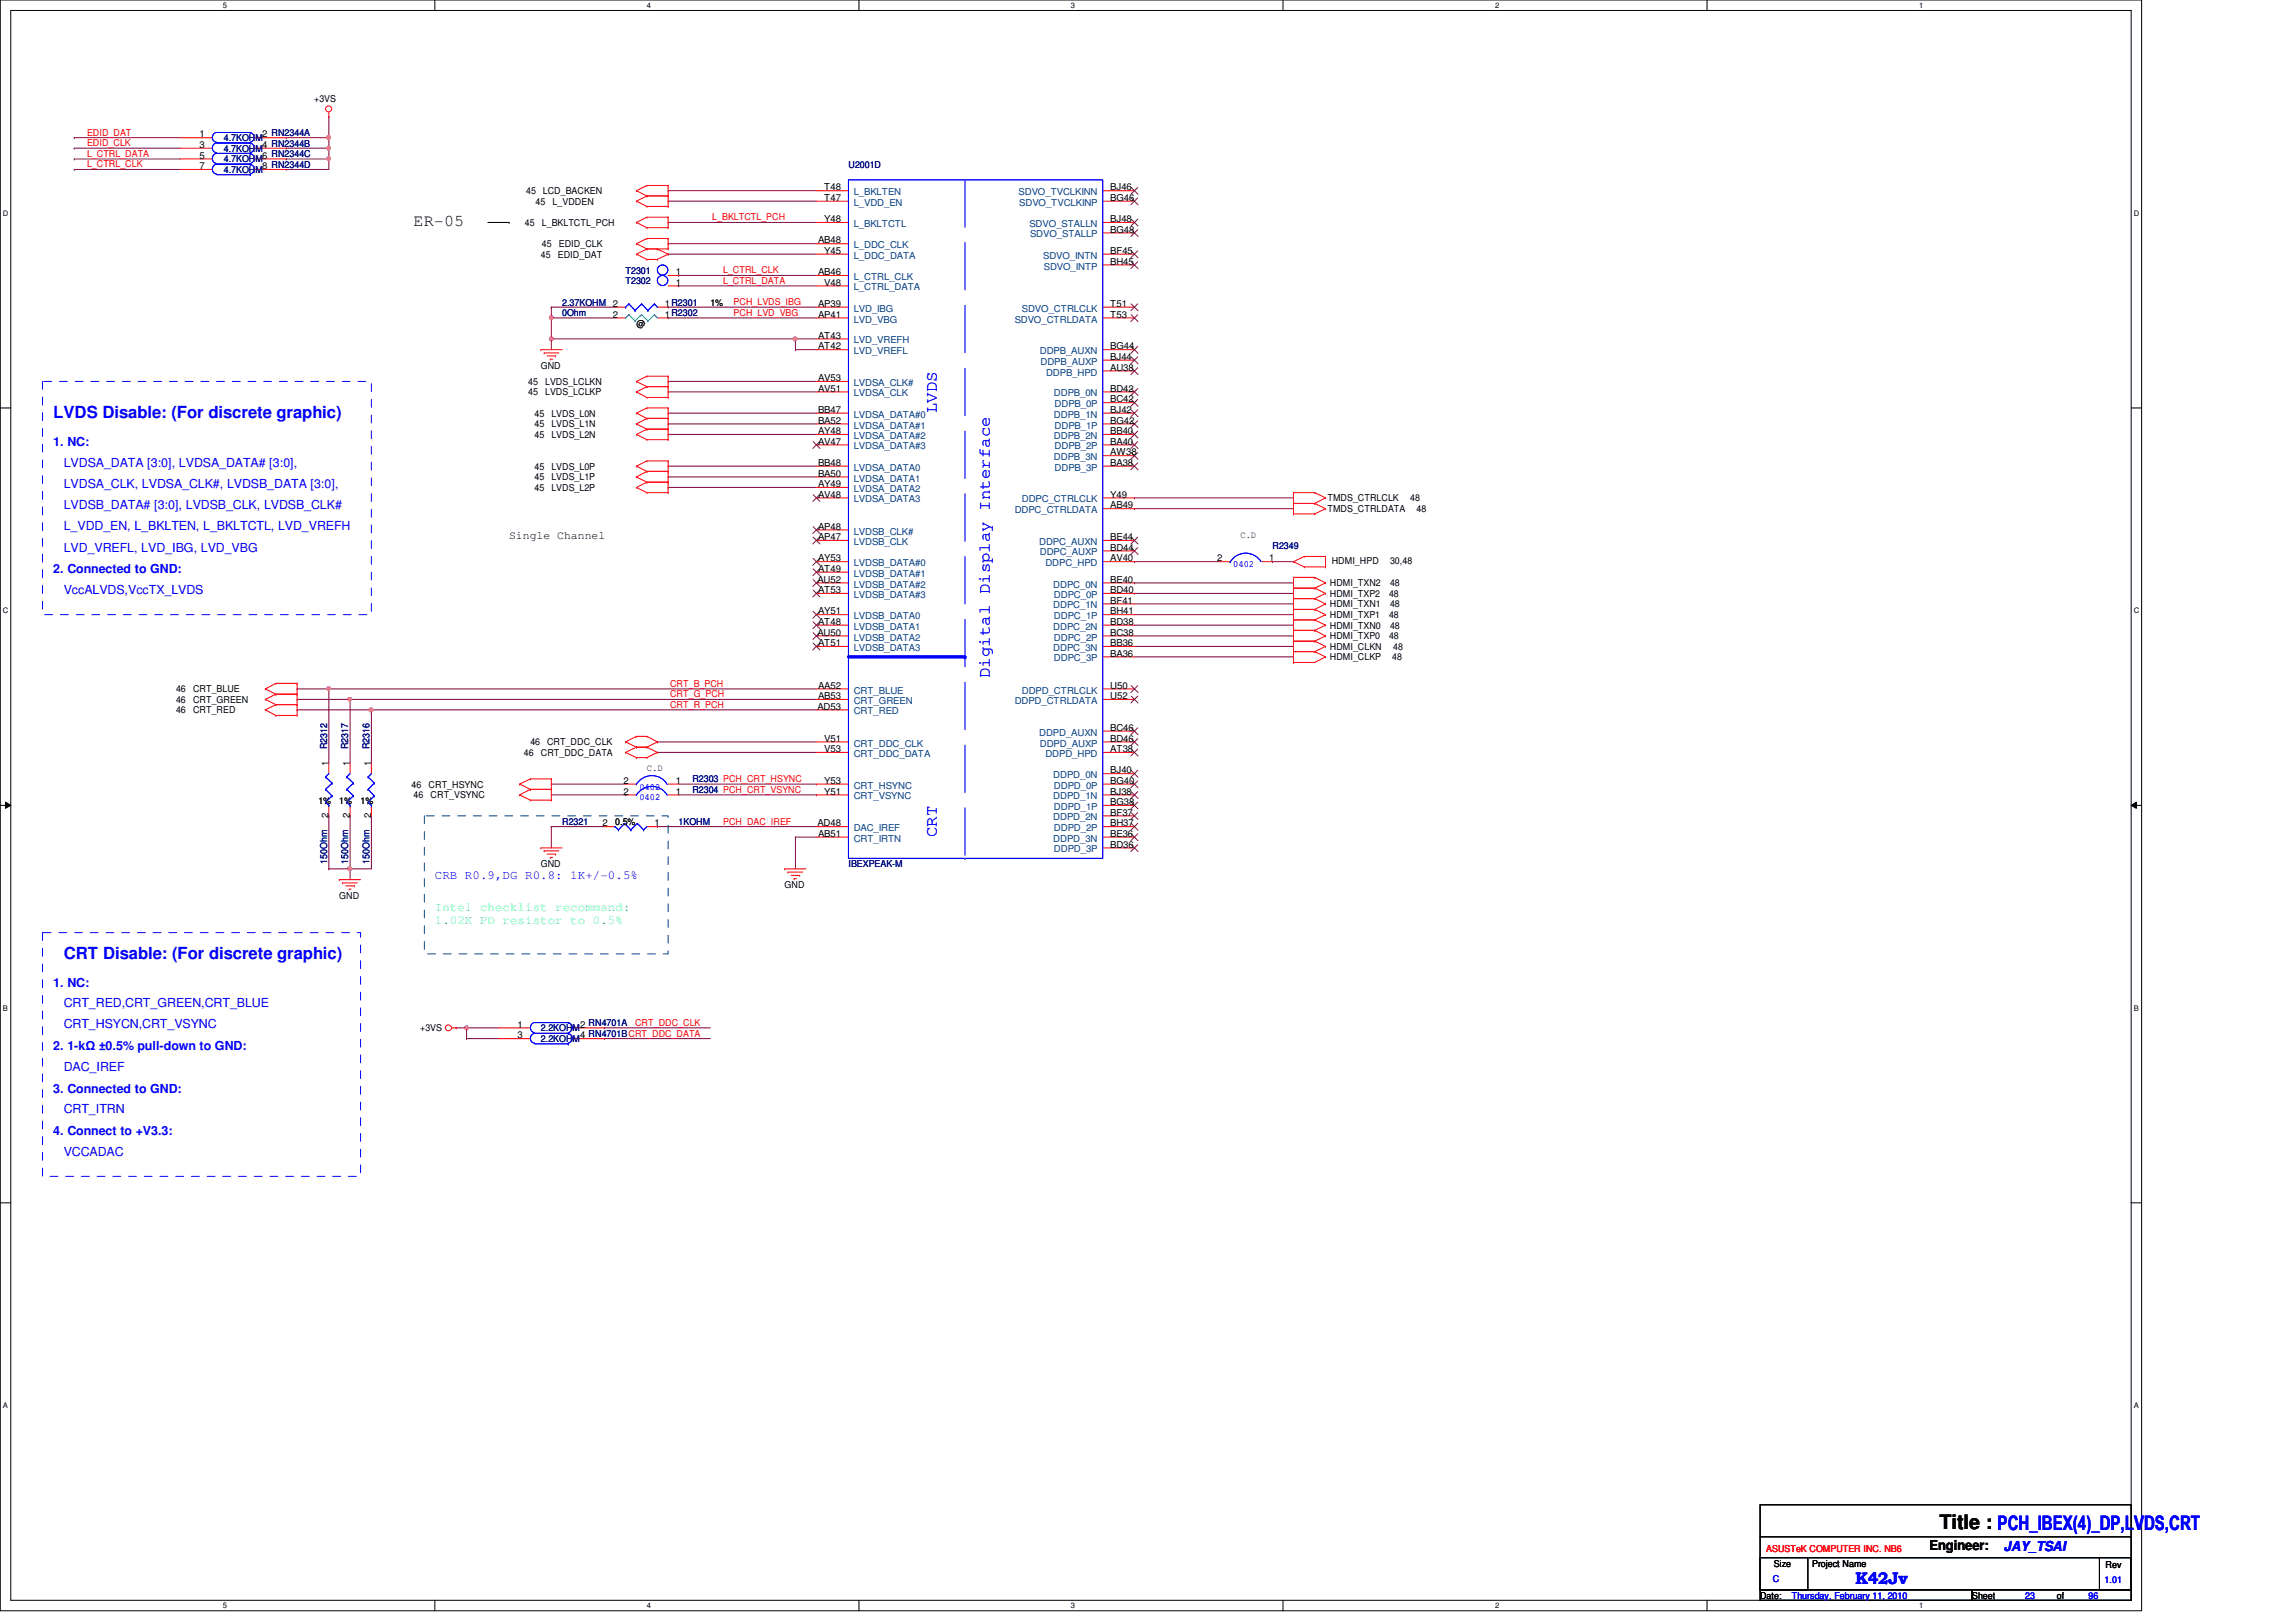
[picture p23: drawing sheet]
<svg xmlns="http://www.w3.org/2000/svg" width="297mm" height="210mm" viewBox="0 0 297 210" stroke-linecap="round" stroke-linejoin="round" font-family="sans-serif">
<defs><g id="words">
<text font-size="2.6" x="250.9" y="197.9">Title : PCH_IBEX(4)_DP,LVDS,CRT</text>
<text font-size="2.2" x="53.5" y="29.2">ER-05</text>
<g font-size="2.2" fill="#00f">
<text x="121.2" y="53.5" transform="rotate(-90 121.2 53.5)">LVDS</text>
<text x="6.9" y="54.1">LVDS Disable: (For discrete graphic)</text>
<text x="128.1" y="87.8" transform="rotate(-90 128.1 87.8)">Digital Display Interface</text>
<text x="121.2" y="108.3" transform="rotate(-90 121.2 108.3)">CRT</text>
<text x="8.3" y="124.1">CRT Disable: (For discrete graphic)</text>
<text x="240.1" y="205">K42Jv</text>
</g>
<text font-size="1.8" x="249.6" y="200.5">Engineer:</text>
<text font-size="1.8" fill="#00f" x="259.2" y="200.7">JAY_TSAI</text>
<g font-size="1.6" fill="#00f">
<text x="6.9" y="57.7">1. NC:</text>
<text x="8.3" y="60.4">LVDSA_DATA [3:0], LVDSA_DATA# [3:0],</text>
<text x="8.3" y="63.2">LVDSA_CLK, LVDSA_CLK#, LVDSB_DATA [3:0],</text>
<text x="8.3" y="65.9">LVDSB_DATA# [3:0], LVDSB_CLK, LVDSB_CLK#</text>
<text x="8.3" y="71.4">LVD_VREFL, LVD_IBG, LVD_VBG</text>
<text x="8.3" y="68.6">L_VDD_EN, L_BKLTEN, L_BKLTCTL, LVD_VREFH</text>
<text x="6.9" y="74.2">2. Connected to GND:</text>
<text x="8.3" y="76.9">VccALVDS,VccTX_LVDS</text>
<text x="56.3" y="113.7">CRB R0.9,DG R0.8: 1K+/-0.5%</text>
<text x="6.9" y="127.7">1. NC:</text>
<text x="8.3" y="130.3">CRT_RED,CRT_GREEN,CRT_BLUE</text>
<text x="6.9" y="135.9">2. 1-kΩ ±0.5% pull-down to GND:</text>
<text x="8.3" y="133.1">CRT_HSYCN,CRT_VSYNC</text>
<text x="6.9" y="141.4">3. Connected to GND:</text>
<text x="8.3" y="138.6">DAC_IREF</text>
<text x="6.9" y="146.9">4. Connect to +V3.3:</text>
<text x="8.3" y="144.1">CRT_ITRN</text>
<text x="8.3" y="149.6">VCCADAC</text>
</g>
<g font-size="1.6" fill="#00ff80">
<text x="56.3" y="117.9">Intel checklist recommand:</text>
<text x="56.3" y="119.5">1.02K PD resistor to 0.5%</text>
</g>
<text font-size="1.5" x="65.9" y="69.8">Single Channel</text>
<g font-size="1.2" fill="#f00">
<text x="11.3" y="17.6">EDID_DAT</text>
<text x="11.3" y="21.7">L_CTRL_CLK</text>
<text x="11.3" y="20.3">L_CTRL_DATA</text>
<text x="11.3" y="18.9">EDID_CLK</text>
<text x="92.2" y="28.5">L_BKLTCTL_PCH</text>
<text x="93.6" y="35.4">L_CTRL_CLK</text>
<text x="93.6" y="36.7">L_CTRL_DATA</text>
<text x="94.9" y="40.9">PCH_LVD_VBG</text>
<text x="94.9" y="39.5">PCH_LVDS_IBG</text>
<text x="86.7" y="88.9">CRT_B_PCH</text>
<text x="86.7" y="91.6">CRT_R_PCH</text>
<text x="86.7" y="90.3">CRT_G_PCH</text>
<text x="93.6" y="106.7">PCH_DAC_IREF</text>
<text x="82.2" y="132.8">CRT_DDC_CLK</text>
<text x="228.5" y="200.8">ASUSTeK COMPUTER INC. NB6</text>
</g>
<g font-size="1.2">
<text x="25.8" y="17.8">1</text>
<text x="33.9" y="17.8">2 RN2344A</text>
<text x="40.6" y="13.2">+3VS</text>
<text x="25.8" y="19.1">3</text>
<text x="25.8" y="21.9">7</text>
<text x="25.8" y="20.5">5</text>
<text x="33.9" y="19.1">4 RN2344B</text>
<text x="33.9" y="21.9">8 RN2344D</text>
<text x="33.9" y="20.5">6 RN2344C</text>
<text x="67.9" y="29.3">45</text>
<text x="68.1" y="25.1">45</text>
<text x="69.3" y="26.5">45</text>
<text x="70.1" y="29.3">L_BKLTCTL_PCH</text>
<text x="70.2" y="25.1">LCD_BACKEN</text>
<text x="71.5" y="26.5">L_VDDEN</text>
<text x="106.6" y="28.7">Y48</text>
<text x="106.6" y="24.6">T48</text>
<text x="106.6" y="26">T47</text>
<text x="143.6" y="26">BG46</text>
<text x="143.6" y="24.6">BJ46</text>
<text x="143.6" y="28.7">BJ48</text>
<text x="70" y="33.4">45</text>
<text x="70.1" y="32">45</text>
<text x="72.2" y="33.4">EDID_DAT</text>
<text x="72.3" y="32">EDID_CLK</text>
<text x="87.4" y="35.6">1</text>
<text x="105.8" y="35.6">AB46</text>
<text x="105.8" y="31.5">AB48</text>
<text x="106.6" y="32.9">Y45</text>
<text x="143.6" y="30.1">BG48</text>
<text x="143.6" y="34.2">BH45</text>
<text x="143.6" y="32.9">BF45</text>
<text x="79.3" y="39.7">2</text>
<text x="79.3" y="41.1">2</text>
<text x="86" y="39.7">1R2301</text>
<text x="86" y="41.1">1R2302</text>
<text x="87.4" y="37">1</text>
<text x="91.9" y="39.5">1%</text>
<text x="105.8" y="39.7">AP39</text>
<text x="105.8" y="41.1">AP41</text>
<text x="106.6" y="37">V48</text>
<text x="143.6" y="39.7">T51</text>
<text x="143.6" y="41.1">T53</text>
<text x="70" y="47.8">GND</text>
<text x="82.3" y="42.3">@</text>
<text x="105.8" y="43.8">AT43</text>
<text x="105.8" y="45.2">AT42</text>
<text x="143.6" y="45.2">BG44</text>
<text x="143.6" y="46.6">BJ44</text>
<text x="143.6" y="48">AU38</text>
<text x="68.3" y="49.8">45</text>
<text x="68.3" y="51.2">45</text>
<text x="69.2" y="53.9">45</text>
<text x="70.5" y="49.8">LVDS_LCLKN</text>
<text x="70.5" y="51.2">LVDS_LCLKP</text>
<text x="71.3" y="53.9">LVDS_L0N</text>
<text x="105.8" y="49.3">AV53</text>
<text x="105.8" y="50.7">AV51</text>
<text x="105.8" y="53.4">BB47</text>
<text x="143.6" y="50.7">BD42</text>
<text x="143.6" y="53.4">BJ42</text>
<text x="143.6" y="52.1">BC42</text>
<text x="69.2" y="55.3">45</text>
<text x="69.2" y="56.7">45</text>
<text x="71.3" y="55.3">LVDS_L1N</text>
<text x="71.3" y="56.7">LVDS_L2N</text>
<text x="105.8" y="54.8">BA52</text>
<text x="105.8" y="56.2">AY48</text>
<text x="105.8" y="57.5">AV47</text>
<text x="143.6" y="56.2">BB40</text>
<text x="143.6" y="58.9">AW38</text>
<text x="143.6" y="54.8">BG42</text>
<text x="143.6" y="57.5">BA40</text>
<text x="69.2" y="62.1">45</text>
<text x="69.2" y="63.5">45</text>
<text x="69.2" y="60.8">45</text>
<text x="71.3" y="62.1">LVDS_L1P</text>
<text x="71.3" y="63.5">LVDS_L2P</text>
<text x="71.3" y="60.8">LVDS_L0P</text>
<text x="105.8" y="60.3">BB48</text>
<text x="105.8" y="61.7">BA50</text>
<text x="105.8" y="63">AY49</text>
<text x="105.8" y="64.4">AV48</text>
<text x="143.6" y="60.3">BA38</text>
<text x="143.6" y="64.4">Y49</text>
<text x="143.6" y="65.8">AB49</text>
<text x="171.7" y="64.9">TMDS_CTRLCLK</text>
<text x="182.5" y="64.9">48</text>
<text x="105.8" y="68.5">AP48</text>
<text x="105.8" y="69.9">AP47</text>
<text x="143.6" y="69.9">BE44</text>
<text x="143.6" y="71.2">BD44</text>
<text x="160.5" y="69.6">C.D</text>
<text x="171.7" y="66.3">TMDS_CTRLDATA</text>
<text x="183.3" y="66.3">48</text>
<text x="105.7" y="75.4">AU52</text>
<text x="105.8" y="72.6">AY53</text>
<text x="105.8" y="74">AT49</text>
<text x="105.8" y="76.8">AT53</text>
<text x="143.6" y="75.4">BE40</text>
<text x="143.6" y="76.8">BD40</text>
<text x="143.6" y="72.6">AV40</text>
<text x="157.5" y="72.6">2</text>
<text x="164.2" y="72.6">1</text>
<text x="172" y="75.9">HDMI_TXN2</text>
<text x="172" y="77.3">HDMI_TXP2</text>
<text x="172.3" y="73">HDMI_HPD</text>
<text x="179.7" y="77.3">48</text>
<text x="179.8" y="73">30,48</text>
<text x="179.8" y="75.9">48</text>
<text x="105.7" y="82.3">AU50</text>
<text x="105.8" y="79.5">AY51</text>
<text x="105.8" y="80.9">AT48</text>
<text x="105.8" y="83.6">AT51</text>
<text x="143.6" y="78.1">BF41</text>
<text x="143.6" y="80.9">BD38</text>
<text x="143.6" y="83.6">BB36</text>
<text x="143.6" y="79.5">BH41</text>
<text x="143.6" y="82.3">BC38</text>
<text x="172" y="81.4">HDMI_TXN0</text>
<text x="172" y="82.7">HDMI_TXP0</text>
<text x="172" y="78.6">HDMI_TXN1</text>
<text x="172" y="80">HDMI_TXP1</text>
<text x="179.7" y="82.7">48</text>
<text x="179.7" y="80">48</text>
<text x="179.8" y="81.4">48</text>
<text x="179.8" y="78.6">48</text>
<text x="22.8" y="89.6">46</text>
<text x="25" y="89.6">CRT_BLUE</text>
<text x="105.8" y="89.1">AA52</text>
<text x="143.6" y="85">BA36</text>
<text x="143.6" y="89.1">U50</text>
<text x="172" y="85.5">HDMI_CLKP</text>
<text x="172" y="84.1">HDMI_CLKN</text>
<text x="180.1" y="85.5">48</text>
<text x="180.3" y="84.1">48</text>
<text x="22.8" y="91">46</text>
<text x="22.8" y="92.3">46</text>
<text x="25" y="91">CRT_GREEN</text>
<text x="25" y="92.3">CRT_RED</text>
<text x="105.7" y="91.8">AD53</text>
<text x="105.8" y="90.5">AB53</text>
<text x="106.6" y="96">V51</text>
<text x="143.6" y="90.5">U52</text>
<text x="143.6" y="94.6">BC46</text>
<text x="143.6" y="96">BD46</text>
<text x="42.5" y="99.1" transform="rotate(-90 42.5 99.1)">1</text>
<text x="45.3" y="99.1" transform="rotate(-90 45.3 99.1)">1</text>
<text x="48" y="99.1" transform="rotate(-90 48 99.1)">1</text>
<text x="53.3" y="101.9">46</text>
<text x="55.5" y="101.9">CRT_HSYNC</text>
<text x="67.8" y="97.8">46</text>
<text x="68.6" y="96.4">46</text>
<text x="70" y="97.8">CRT_DDC_DATA</text>
<text x="70.8" y="96.4">CRT_DDC_CLK</text>
<text x="80.7" y="101.4">2</text>
<text x="83.7" y="99.7">C.D</text>
<text x="87.4" y="101.4">1</text>
<text x="106.6" y="97.3">V53</text>
<text x="106.6" y="101.4">Y53</text>
<text x="143.6" y="100.1">BJ40</text>
<text x="143.6" y="101.4">BG40</text>
<text x="143.6" y="97.3">AT38</text>
<text x="41.2" y="104">1%</text>
<text x="42.5" y="105.9" transform="rotate(-90 42.5 105.9)">2</text>
<text x="43.9" y="104">1%</text>
<text x="45.3" y="105.9" transform="rotate(-90 45.3 105.9)">2</text>
<text x="46.6" y="104">1%</text>
<text x="48" y="105.9" transform="rotate(-90 48 105.9)">2</text>
<text x="53.5" y="103.3">46</text>
<text x="55.7" y="103.3">CRT_VSYNC</text>
<text x="77.9" y="106.9">2</text>
<text x="79.6" y="106.7">0.5%</text>
<text x="80.7" y="102.8">2</text>
<text x="84.7" y="106.9">1</text>
<text x="87.4" y="102.8">1</text>
<text x="105.7" y="106.9">AD48</text>
<text x="106.6" y="102.8">Y51</text>
<text x="143.6" y="105.5">BF37</text>
<text x="143.6" y="102.8">BJ38</text>
<text x="143.6" y="106.9">BH37</text>
<text x="143.6" y="104.2">BG38</text>
<text x="70" y="112.2">GND</text>
<text x="105.8" y="108.3">AB51</text>
<text x="143.6" y="108.3">BE36</text>
<text x="143.6" y="109.7">BD36</text>
<text x="43.9" y="116.3">GND</text>
<text x="101.5" y="115">GND</text>
<text x="54.4" y="133.5">+3VS</text>
<text x="67" y="134.4">3</text>
<text x="67" y="133">1</text>
<text x="75.1" y="134.4">4 RN4701BCRT_DDC_DATA</text>
<text x="75.1" y="133">2 RN4701A</text>
<text x="229.5" y="202.7">Size</text>
<text x="234.4" y="202.7">Project Name</text>
<text x="272.4" y="202.9">Rev</text>
<text x="227.7" y="206.9">Date:</text>
<text x="255.1" y="206.9">Sheet</text>
<text x="266.1" y="206.9">of</text>
</g>
<g font-size="1.2" fill="#000080">
<text x="29" y="19.6">4.7KOHM</text>
<text x="29" y="18.3">4.7KOHM</text>
<text x="29" y="22.4">4.7KOHM</text>
<text x="29" y="21">4.7KOHM</text>
<text x="109.8" y="21.7">U2001D</text>
<text x="80.9" y="35.4">T2301</text>
<text x="72.7" y="39.5">2.37KOHM</text>
<text x="72.7" y="40.9">0Ohm</text>
<text x="80.9" y="36.8">T2302</text>
<text x="164.6" y="71.1">R2349</text>
<text x="42.3" y="96.9" transform="rotate(-90 42.3 96.9)">R2312</text>
<text x="45" y="96.9" transform="rotate(-90 45 96.9)">R2317</text>
<text x="47.8" y="96.9" transform="rotate(-90 47.8 96.9)">R2316</text>
<text x="89.6" y="101.3">R2303 PCH_CRT_HSYNC</text>
<text x="72.7" y="106.7">R2321</text>
<text x="87.8" y="106.7">1KOHM</text>
<text x="89.6" y="102.6">R2304 PCH_CRT_VSYNC</text>
<text x="42.3" y="111.8" transform="rotate(-90 42.3 111.8)">150Ohm</text>
<text x="45" y="111.8" transform="rotate(-90 45 111.8)">150Ohm</text>
<text x="47.8" y="111.8" transform="rotate(-90 47.8 111.8)">150Ohm</text>
<text x="109.8" y="112.2">IBEXPEAK-M</text>
<text x="70" y="134.9">2.2KOHM</text>
<text x="70" y="133.5">2.2KOHM</text>
</g>
<g font-size="1.2" fill="#004080">
<text x="110.4" y="29.4">L_BKLTCTL</text>
<text x="110.4" y="25.3">L_BKLTEN</text>
<text x="110.4" y="26.6">L_VDD_EN</text>
<text x="131.8" y="25.3">SDVO_TVCLKINN</text>
<text x="131.9" y="26.6">SDVO_TVCLKINP</text>
<text x="133.2" y="29.4">SDVO_STALLN</text>
<text x="110.4" y="32.1">L_DDC_CLK</text>
<text x="110.4" y="33.5">L_DDC_DATA</text>
<text x="133.3" y="30.7">SDVO_STALLP</text>
<text x="135" y="33.5">SDVO_INTN</text>
<text x="135" y="34.9">SDVO_INTP</text>
<text x="110.4" y="36.2">L_CTRL_CLK</text>
<text x="110.4" y="37.6">L_CTRL_DATA</text>
<text x="110.4" y="40.3">LVD_IBG</text>
<text x="110.4" y="41.7">LVD_VBG</text>
<text x="131.3" y="41.7">SDVO_CTRLDATA</text>
<text x="132.2" y="40.3">SDVO_CTRLCLK</text>
<text x="110.4" y="44.4">LVD_VREFH</text>
<text x="110.4" y="45.8">LVD_VREFL</text>
<text x="134.5" y="45.8">DDPB_AUXN</text>
<text x="134.6" y="47.2">DDPB_AUXP</text>
<text x="110.4" y="50">LVDSA_CLK#</text>
<text x="110.4" y="51.3">LVDSA_CLK</text>
<text x="135.3" y="48.6">DDPB_HPD</text>
<text x="136.4" y="51.3">DDPB_0N</text>
<text x="136.4" y="52.7">DDPB_0P</text>
<text x="110.4" y="54.1">LVDSA_DATA#0</text>
<text x="110.4" y="55.5">LVDSA_DATA#1</text>
<text x="110.4" y="56.8">LVDSA_DATA#2</text>
<text x="110.4" y="58.2">LVDSA_DATA#3</text>
<text x="136.4" y="54.1">DDPB_1N</text>
<text x="136.4" y="56.8">DDPB_2N</text>
<text x="136.4" y="59.6">DDPB_3N</text>
<text x="136.4" y="55.5">DDPB_1P</text>
<text x="136.4" y="58.2">DDPB_2P</text>
<text x="110.4" y="60.9">LVDSA_DATA0</text>
<text x="110.4" y="62.3">LVDSA_DATA1</text>
<text x="110.4" y="63.7">LVDSA_DATA2</text>
<text x="110.4" y="65">LVDSA_DATA3</text>
<text x="132.2" y="65">DDPC_CTRLCLK</text>
<text x="136.4" y="60.9">DDPB_3P</text>
<text x="110.4" y="69.2">LVDSB_CLK#</text>
<text x="110.4" y="70.5">LVDSB_CLK</text>
<text x="131.3" y="66.4">DDPC_CTRLDATA</text>
<text x="134.4" y="70.5">DDPC_AUXN</text>
<text x="134.5" y="71.9">DDPC_AUXP</text>
<text x="110.4" y="73.3">LVDSB_DATA#0</text>
<text x="110.4" y="74.6">LVDSB_DATA#1</text>
<text x="110.4" y="76">LVDSB_DATA#2</text>
<text x="110.4" y="77.4">LVDSB_DATA#3</text>
<text x="135.3" y="73.3">DDPC_HPD</text>
<text x="136.3" y="76">DDPC_0N</text>
<text x="136.4" y="77.4">DDPC_0P</text>
<text x="110.4" y="80.1">LVDSB_DATA0</text>
<text x="110.4" y="81.5">LVDSB_DATA1</text>
<text x="110.4" y="82.9">LVDSB_DATA2</text>
<text x="136.3" y="78.7">DDPC_1N</text>
<text x="136.3" y="81.5">DDPC_2N</text>
<text x="136.4" y="80.1">DDPC_1P</text>
<text x="136.4" y="82.9">DDPC_2P</text>
<text x="110.4" y="84.2">LVDSB_DATA3</text>
<text x="110.4" y="89.7">CRT_BLUE</text>
<text x="132.2" y="89.7">DDPD_CTRLCLK</text>
<text x="136.3" y="84.2">DDPC_3N</text>
<text x="136.4" y="85.6">DDPC_3P</text>
<text x="110.4" y="91.1">CRT_GREEN</text>
<text x="110.4" y="92.5">CRT_RED</text>
<text x="131.3" y="91.1">DDPD_CTRLDATA</text>
<text x="134.4" y="95.2">DDPD_AUXN</text>
<text x="110.4" y="96.6">CRT_DDC_CLK</text>
<text x="110.4" y="98">CRT_DDC_DATA</text>
<text x="134.5" y="96.6">DDPD_AUXP</text>
<text x="135.3" y="98">DDPD_HPD</text>
<text x="136.3" y="100.7">DDPD_0N</text>
<text x="110.4" y="102.1">CRT_HSYNC</text>
<text x="110.4" y="103.5">CRT_VSYNC</text>
<text x="110.4" y="107.6">DAC_IREF</text>
<text x="136.3" y="106.2">DDPD_2N</text>
<text x="136.3" y="103.5">DDPD_1N</text>
<text x="136.4" y="107.6">DDPD_2P</text>
<text x="136.4" y="102.1">DDPD_0P</text>
<text x="136.4" y="104.8">DDPD_1P</text>
<text x="110.4" y="108.9">CRT_IRTN</text>
<text x="136.3" y="108.9">DDPD_3N</text>
<text x="136.4" y="110.3">DDPD_3P</text>
</g>
<g font-size="1.2" fill="#00f">
<text x="159.6" y="73.4">0402</text>
<text x="82.7" y="102.2">0402</text>
<text x="82.7" y="103.6">0402</text>
<text x="229.4" y="204.7">C</text>
<text x="231.8" y="206.9">Thursday, February 11, 2010</text>
<text x="262" y="206.9">23</text>
<text x="270.2" y="206.9">96</text>
<text x="272.3" y="204.8">1.01</text>
</g>
<g font-size="1">
<text x="28.8" y="1">5</text>
<text x="83.7" y="1">4</text>
<text x="138.6" y="1">3</text>
<text x="193.4" y="1">2</text>
<text x="248.3" y="1">1</text>
<text x=".4" y="27.9">D</text>
<text x="276.1" y="27.9">D</text>
<text x=".4" y="79.4">C</text>
<text x="276.1" y="79.4">C</text>
<text x=".4" y="130.8">B</text>
<text x="276.1" y="130.8">B</text>
<text x=".4" y="182.2">A</text>
<text x="276.1" y="182.2">A</text>
<text x="28.8" y="208.1">5</text>
<text x="83.7" y="208.1">4</text>
<text x="138.6" y="208.1">3</text>
<text x="193.4" y="208.1">2</text>
<text x="248.3" y="208.1">1</text>
</g>
</g></defs>
<path d="M0 0h277.1v208.4h-277.1zM1.4 1.4h274.3v205.7h-274.3z" fill="none" stroke="#000" stroke-width=".13"/>
<g fill="#fff">
<path d="M28.8 .1h.6v1.1h-.6z"/>
<path d="M28.8 207.2h.6v1.1h-.6z"/>
</g>
<path d="M56.3 0v1.4M56.3 207.1v1.3" fill="none" stroke="#000" stroke-width=".13"/>
<g fill="#fff">
<path d="M83.7 .1h.5v1.1h-.5z"/>
<path d="M83.7 207.2h.5v1.1h-.5z"/>
</g>
<path d="M111.1 0v1.4M111.1 207.1v1.3" fill="none" stroke="#000" stroke-width=".13"/>
<g fill="#fff">
<path d="M138.6 .1h.5v1.1h-.5z"/>
<path d="M138.6 207.2h.5v1.1h-.5z"/>
</g>
<path d="M166 0v1.4M166 207.1v1.3" fill="none" stroke="#000" stroke-width=".13"/>
<g fill="#fff">
<path d="M193.4 .1h.6v1.1h-.6z"/>
<path d="M193.4 207.2h.6v1.1h-.6z"/>
</g>
<path d="M220.8 0v1.4M220.8 207.1v1.3" fill="none" stroke="#000" stroke-width=".13"/>
<g fill="#fff">
<path d="M248.3 .1h.5v1.1h-.5z"/>
<path d="M248.3 207.2h.5v1.1h-.5z"/>
<path d="M.4 27.1h.7v1.1h-.7z"/>
<path d="M276.1 27.1h.7v1.1h-.7z"/>
<path d="M.4 78.5h.7v1.1h-.7z"/>
<path d="M276.1 78.5h.7v1.1h-.7z"/>
</g>
<path d="M0 52.8h1.4M275.7 52.8h1.4" fill="none" stroke="#000" stroke-width=".13"/>
<g fill="#fff">
<path d="M.4 129.9h.6v1.1h-.6z"/>
<path d="M276.1 129.9h.6v1.1h-.6z"/>
</g>
<path d="M0 104.2h1.4M.7 103.8l.7 .4-.7 .4zM275.7 104.2l.7-.4v.8zM275.7 104.2h1.4" fill="none" stroke="#000" stroke-width=".13"/>
<path d="M.7 103.8l.7 .4-.7 .4zM275.7 104.2l.7-.4v.8z" fill="#000"/>
<g fill="#fff">
<path d="M.4 181.4h.6v1.1h-.6z"/>
<path d="M276.1 181.4h.6v1.1h-.6z"/>
</g>
<path d="M0 155.7h1.4M275.7 155.7h1.4" fill="none" stroke="#000" stroke-width=".13"/>
<path d="M71.3 39.8h.1M71.3 39.8h8.3M71.3 41.1h.1M71.3 41.1v2.8M86.4 41.1h.1M86.4 41.1h19.2" fill="none" stroke="#800040" stroke-width=".13"/>
<circle cx="71.3" cy="43.9" r=".26" fill="#f0f"/>
<circle cx="71.3" cy="43.9" r=".26" fill="none" stroke="#f0f" stroke-width=".13"/>
<circle cx="71.3" cy="41.1" r=".26" fill="#f0f"/>
<circle cx="71.3" cy="41.1" r=".26" fill="none" stroke="#f0f" stroke-width=".13"/>
<g fill="none" stroke="#800040" stroke-width=".13">
<path d="M71.3 39.8h.1M71.3 39.8v1.3M86.4 39.8h.1M86.4 39.8h19.2M71.3 43.9h.1M71.3 41.1h.1M71.3 43.9v1.4M71.3 41.1h8.3M71.3 43.9h31.6M102.9 45.3h.1M102.9 43.9h.1M102.9 45.3h2.7"/>
<path d="M102.9 43.9v1.4M48 91.9h.1M48 91.9h57.6M71.3 107h.1M71.3 107v2.7M71.3 107h6.9M85 107h.1M85 107h20.6"/>
</g>
<circle cx="48" cy="91.9" r=".26" fill="#f0f"/>
<circle cx="48" cy="91.9" r=".26" fill="none" stroke="#f0f" stroke-width=".13"/>
<g fill="none" stroke="#800040" stroke-width=".13">
<path d="M86.4 31.5h.1M86.4 32.9h.1M86.4 31.5h19.2M86.4 32.9h19.2M87.8 35.6h.1M87.8 37h.1M87.8 35.6h17.8M87.8 37h17.8M102.9 43.9h.1M102.9 43.9h2.7M42.5 89.2h.1M42.5 89.2h63.1"/>
<path d="M45.3 90.5h.1M45.3 90.5h60.3M85 97.4h.1M85 96h.1M85 97.4h20.6M85 96h20.6M102.9 108.3h.1M102.9 108.3h2.7M102.9 108.3v4.1"/>
</g>
<circle cx="102.9" cy="43.9" r=".26" fill="#f0f"/>
<circle cx="102.9" cy="43.9" r=".26" fill="none" stroke="#f0f" stroke-width=".13"/>
<path d="M48 91.9h.1M48 91.9v6.8M42.5 105.6h.1M42.5 105.6v6.8M45.3 112.4h.1M45.3 105.6h.1M45.3 105.6v8.2M48 105.6h.1M48 105.6v6.8h-2.7" fill="none" stroke="#800040" stroke-width=".13"/>
<circle cx="45.2" cy="112.4" r=".26" fill="#f0f"/>
<circle cx="45.2" cy="112.4" r=".26" fill="none" stroke="#f0f" stroke-width=".13"/>
<path d="M38.4 90.5h.1M38.4 89.2h.1M38.4 90.5h6.9M38.4 89.2h4.1M45.3 90.5h.1M45.3 90.5v8.2M42.5 112.4h.1M42.5 112.4h2.8" fill="none" stroke="#800040" stroke-width=".13"/>
<circle cx="45.3" cy="90.5" r=".25" fill="#f0f"/>
<circle cx="45.3" cy="90.5" r=".25" fill="none" stroke="#f0f" stroke-width=".13"/>
<path d="M42.5 89.2h.1M42.5 89.2v9.5" fill="none" stroke="#800040" stroke-width=".13"/>
<path d="M42.3 88.9h.2l.2 .1v.3l-.2 .1-.2-.1z" fill-rule="evenodd" fill="#f0f"/>
<path d="M42.3 88.9h.2l.2 .1v.3l-.2 .1-.2-.1z" fill="none" stroke="#f0f" stroke-width=".13"/>
<g fill="none" stroke="#800040" stroke-width=".13">
<path d="M37 17.8h.1M37 19.2h.1M37 17.8h5.5M42.5 17.8h.1M42.5 17.8v1.4h-5.5M86.4 24.7h.1M86.4 26h.1M86.4 28.8h.1M86.4 24.7h19.2M86.4 26h19.2M86.4 28.8h19.2M86.4 50.7h.1"/>
<path d="M86.4 49.4h.1M86.4 53.5h.1M86.4 54.9h.1M86.4 56.2h.1M86.4 50.7h19.2M86.4 49.4h19.2M86.4 53.5h19.2M86.4 54.9h19.2M86.4 56.2h19.2M86.4 60.3h.1M86.4 61.7h.1M86.4 63.1h.1"/>
<path d="M86.4 60.3h19.2M86.4 61.7h19.2M86.4 63.1h19.2M38.4 91.9h.1M38.4 91.9h9.6M71.3 101.5h.1M71.3 101.5h9.6M71.3 102.9h9.6M80.9 102.9h.1M87.8 101.5h17.8M87.8 102.9h17.8M105.6 101.5h.1"/>
<path d="M105.6 102.9h.1"/>
</g>
<path d="M42.3 17.6l.2-.1 .2 .1v.4h-.2h-.2z" fill-rule="evenodd" fill="#f0f"/>
<path d="M42.3 17.6l.2-.1 .2 .1v.4h-.2h-.2z" fill="none" stroke="#f0f" stroke-width=".13"/>
<path d="M42.5 15.1h.1M42.5 15.1v2.7" fill="none" stroke="#800040" stroke-width=".13"/>
<path d="M42.3 17.6l.2-.1 .2 .1v.4h-.2h-.2z" fill-rule="evenodd" fill="#f0f"/>
<path d="M42.3 17.6l.2-.1 .2 .1v.4h-.2h-.2z" fill="none" stroke="#f0f" stroke-width=".13"/>
<path d="M9.6 19.2h.1M9.6 17.8h.1M9.6 19.2h13.7M9.6 17.8h13.7M42.5 19.2h.1M42.5 19.2v1.4h-5.5M9.6 21.9h.1M9.6 20.6h.1M9.6 21.9h13.7M9.6 20.6h13.7M37 20.6h.1" fill="none" stroke="#800040" stroke-width=".13"/>
<path d="M42.3 20.3h.2l.2 .1v.3l-.2 .1-.2-.1z" fill-rule="evenodd" fill="#f0f"/>
<path d="M42.3 20.3h.2l.2 .1v.3l-.2 .1-.2-.1z" fill="none" stroke="#f0f" stroke-width=".13"/>
<path d="M42.3 19l.2-.1 .2 .1v.4h-.2h-.2z" fill-rule="evenodd" fill="#f0f"/>
<path d="M42.3 19l.2-.1 .2 .1v.4h-.2h-.2z" fill="none" stroke="#f0f" stroke-width=".13"/>
<g fill="none" stroke="#800040" stroke-width=".13">
<path d="M37 21.9h.1M42.5 20.6h.1M42.5 20.6v1.3h-5.5M146.8 65.8h.1M146.8 64.4h.1M146.8 72.7h.1M146.8 75.4h.1M146.8 76.8h.1M146.8 65.8h20.5M146.8 64.4h20.5M146.8 72.7h11M146.8 75.4h20.5"/>
<path d="M146.8 76.8h20.5M146.8 78.1h20.5M146.8 79.5h20.5M164.6 72.7h.1M164.6 72.7h2.7M167.3 78.1h.1M167.3 79.5h.1M146.8 80.9h20.5M146.8 82.3h20.5M146.8 83.7h20.5M146.8 85h20.5M167.3 80.9h.1"/>
<path d="M167.3 82.3h.1M167.3 83.7h.1M167.3 85h.1M60.4 133h.1M60.4 133h4.1M78.2 134.4h.1M78.2 133h.1M78.2 134.4h13.7M78.2 133h13.7"/>
</g>
<circle cx="60.4" cy="133" r=".26" fill="#f0f"/>
<circle cx="60.4" cy="133" r=".26" fill="none" stroke="#f0f" stroke-width=".13"/>
<path d="M59 133h.1M59 133h1.4M60.4 133h.1M60.4 134.4h.1M60.4 133v1.4M60.4 134.4h4.1" fill="none" stroke="#800040" stroke-width=".13"/>
<g fill="none" stroke="#f00" stroke-width=".13">
<path d="M42.5 15.1h.1M42.5 14.5v.6M82.3 31.5h.1M82.3 32.9h.1M82.3 24.7h.1M82.3 26h.1M82.3 28.8h.1M82.3 31.5l1.4 .7M82.3 32.9l1.4 .7M82.3 24.7l1.4 .7M82.3 26l1.4 .7M82.3 28.8l1.4 .7"/>
<path d="M83.7 32.2h.1M83.7 30.9h.1M83.7 33.6h.1M83.7 24h.1M83.7 25.4h.1M83.7 26.7h.1M83.7 29.5h.1M83.7 28.1h.1M83.7 32.2h2.7M83.7 30.9h2.7M83.7 30.9l-1.4 .6M83.7 32.2l-1.4 .7"/>
<path d="M83.7 33.6h1.3M83.7 24l-1.4 .7M83.7 24h2.7M83.7 25.4h2.7M83.7 26.7h2.7M83.7 25.4l-1.4 .6M83.7 29.5h2.7M83.7 28.1h2.7M83.7 28.1l-1.4 .7M85 32.2h.1M85 33.6h.1M85 32.2l1.4 .7"/>
<path d="M86.4 32.2h.1M86.4 30.9h.1M86.4 32.9h.1M86.4 24h.1M86.4 25.4h.1M86.4 26.7h.1M86.4 29.5h.1M86.4 28.1h.1M86.4 24v2.7M86.4 28.1v1.4M86.4 30.9v1.3M86.4 32.9l-1.4 .7"/>
<path d="M105.6 28.8h4.2M105.6 24.7h4.2M105.6 35.6h4.2M105.6 37h4.2M105.6 31.5h4.2M105.6 32.9h4.2M105.6 26h4.2M105.6 39.8h4.2M142.7 28.8h4.1M142.7 24.7h4.1M142.7 32.9h4.1M142.7 26h4.1"/>
<path d="M142.7 39.8h4.1M142.7 30.1h4.1M142.7 34.3h4.1M70 45.3h.1M70 45.3h2.7M70.4 45.7h.1M70.4 45.7h1.9M70.8 46.1h1.1M71.2 46.5h.1M71.2 46.5h.3M71.9 46.1h.1M82.3 49.4h.1"/>
<path d="M82.3 50.7h.1M82.3 53.5h.1M82.3 54.9h.1M82.3 56.2h.1M82.3 49.4l1.4 .6M82.3 50.7l1.4 .7M82.3 53.5l1.4 .6M82.3 54.9l1.4 .6M82.3 56.2l1.4 .7M83.7 50h.1M83.7 48.7h.1M83.7 51.4h.1"/>
<path d="M83.7 54.1h.1M83.7 52.8h.1M83.7 59.6h.1M83.7 55.5h.1M83.7 56.9h.1M83.7 50h2.7M83.7 48.7h2.7M83.7 48.7l-1.4 .7M83.7 51.4h2.7M83.7 50l-1.4 .7M83.7 54.1h2.7M83.7 52.8h2.7"/>
<path d="M83.7 52.8l-1.4 .7M83.7 59.6h2.7M83.7 59.6l-1.4 .7M83.7 55.5h2.7M83.7 54.1l-1.4 .8M83.7 56.9h2.7M83.7 55.5l-1.4 .7M86.4 50h.1M86.4 48.7h.1M86.4 51.4h.1M86.4 54.1h.1M86.4 52.8h.1"/>
<path d="M86.4 59.6h.1M86.4 55.5h.1M86.4 56.9h.1M86.4 48.7v2.7M86.4 52.8v4.1M86.4 59.6v4.2M105.6 45.3h4.2M105.6 49.4h4.2M105.6 50.7h4.2M105.6 53.5h4.2M105.6 54.9h4.2M105.6 56.2h4.2"/>
<path d="M105.6 57.6h4.2M105.6 43.9h4.2M105.6 41.1h4.2M142.7 45.3h4.1M142.7 50.7h4.1M142.7 53.5h4.1M142.7 54.9h4.1M142.7 56.2h4.1M142.7 57.6h4.1M142.7 59h4.1M142.7 52.1h4.1M142.7 41.1h4.1"/>
<path d="M142.7 46.6h4.1M142.7 48h4.1M82.3 61.7h.1M82.3 63.1h.1M82.3 60.3h.1M82.3 61.7l1.4 .7M82.3 63.1l1.4 .7M82.3 60.3l1.4 .7M83.7 62.4h.1M83.7 61h.1M83.7 63.8h.1M83.7 62.4h2.7"/>
<path d="M83.7 61h2.7M83.7 61l-1.4 .7M83.7 63.8h2.7M83.7 62.4l-1.4 .7M86.4 62.4h.1M86.4 61h.1M86.4 63.8h.1M105.6 60.3h4.2M105.6 61.7h4.2M105.6 63.1h4.2M105.6 64.4h4.2M105.6 68.6h4.2"/>
<path d="M105.6 69.9h4.2M105.6 72.7h4.2M105.6 74h4.2M105.6 75.4h4.2M105.6 76.8h4.2M105.6 79.5h4.2M142.7 60.3h4.1M142.7 64.4h4.1M142.7 69.9h4.1M142.7 72.7h4.1M142.7 75.4h4.1M142.7 76.8h4.1"/>
<path d="M142.7 79.5h4.1M142.7 78.1h4.1M142.7 65.8h4.1M142.7 71.3h4.1M167.3 63.8h.1M167.3 65.2h.1M167.3 72.7h.1M167.3 66.5h.1M167.3 76.1h.1M167.3 77.5h.1M167.3 78.9h.1M167.3 63.8h2.8"/>
<path d="M167.3 63.8v2.7M167.3 65.2h2.8M167.3 72.7l1.4 .7M167.3 66.5h2.8M167.3 76.1h2.8M167.3 77.5h2.8M167.3 78.9h2.8M168.7 72h.1M168.7 73.4h.1M168.7 72h2.8M168.7 72l-1.4 .7M168.7 73.4h2.8"/>
<path d="M170.1 63.8h.1M170.1 65.2h.1M170.1 66.5h.1M170.1 74.7h.1M170.1 76.1h.1M170.1 77.5h.1M170.1 78.9h.1M170.1 63.8l1.4 .6M170.1 74.7h-2.8v11M170.1 65.2l1.4 .6M170.1 74.7l1.4 .7M170.1 76.1l1.4 .7"/>
<path d="M170.1 77.5l1.4 .6M170.1 78.9l1.4 .6M171.5 64.4h.1M171.5 73.4h.1M171.5 72h.1M171.5 65.8h.1M171.5 75.4h.1M171.5 76.8h.1M171.5 78.1h.1M171.5 79.5h.1M171.5 64.4l-1.4 .8M171.5 72v1.4"/>
<path d="M171.5 65.8l-1.4 .7M171.5 75.4l-1.4 .7M171.5 76.8l-1.4 .7M171.5 78.1l-1.4 .8M171.5 79.5l-1.4 .7M34.3 90.5h.1M34.3 91.9h.1M34.3 89.2h.1M34.3 90.5l1.4 .7M34.3 91.9l1.4 .7M34.3 89.2l1.4 .6M35.7 89.8h.1"/>
<path d="M35.7 91.2h.1M35.7 92.6h.1M35.7 88.4h.1M35.7 89.8l-1.4 .7M35.7 89.8h2.7M35.7 91.2h2.7M35.7 91.2l-1.4 .7M35.7 92.6h2.7M35.7 88.4l-1.4 .8M35.7 88.4h2.7M38.4 89.8h.1M38.4 91.2h.1"/>
<path d="M38.4 92.6h.1M38.4 88.4h.1M38.4 88.4v4.2M48 98.7v1.4M80.9 96h.1M80.9 97.4h.1M80.9 96l1.4 .7M80.9 97.4l1.4 .6M82.3 96.7h.1M82.3 95.3h.1M82.3 98h.1M82.3 96.7h1.4"/>
<path d="M82.3 95.3h1.4M82.3 95.3l-1.4 .7M82.3 96.7l-1.4 .7M82.3 98h1.4M83.7 96.7h.1M83.7 95.3h.1M83.7 98h.1M83.7 95.3l1.3 .7M83.7 96.7l1.3 .7M85 96h.1M85 97.4h.1M85 96l-1.3 .7"/>
<path d="M85 97.4l-1.3 .6M105.6 80.9h4.2M105.6 83.7h4.2M105.6 82.3h4.2M105.6 89.2h4.2M105.6 96h4.2M105.6 97.4h4.2M105.6 90.5h4.2M105.6 91.9h4.2M142.7 80.9h4.1M142.7 83.7h4.1M142.7 82.3h4.1"/>
<path d="M142.7 85h4.1M142.7 89.2h4.1M142.7 96h4.1M142.7 97.4h4.1M142.7 90.5h4.1M142.7 94.6h4.1M167.3 85.7h.1M167.3 84.3h.1M167.3 81.6h.1M167.3 83h.1M167.3 80.2h.1M167.3 84.3h2.8"/>
<path d="M167.3 83h2.8M167.3 80.2h2.8M167.3 81.6h2.8M170.1 84.3h.1M170.1 83h.1M170.1 80.2h.1M170.1 81.6h.1M170.1 84.3l1.4 .7M170.1 83l1.4 .7M170.1 80.2l1.4 .7M170.1 81.6l1.4 .7M171.5 85h.1"/>
<path d="M171.5 83.7h.1M171.5 80.9h.1M171.5 82.3h.1M171.5 85l-1.4 .7h-2.8M171.5 83.7l-1.4 .6M171.5 80.9l-1.4 .7M171.5 82.3l-1.4 .7M43.9 113.8h.1M43.9 113.8h2.7M44.3 114.3h.1M44.3 114.3h1.9M44.7 114.6h1.1"/>
<path d="M45.2 115.1h.1M45.2 115.1h.2M45.8 114.6h.1M48 104.2v1.4M67.2 101.5h.1M67.2 102.9h.1M67.2 101.5l1.4 .7M67.2 102.9l1.4 .6M68.6 102.2h.1M68.6 100.8h.1M68.6 103.5h.1M68.6 102.2h2.7"/>
<path d="M68.6 100.8h2.7M68.6 100.8l-1.4 .7M68.6 103.5h2.7M68.6 102.2l-1.4 .7M70 109.7h.1M70 109.7h2.7M70.4 110.1h.1M70.4 110.1h1.9M70.8 110.5h1.1M71.2 111h.1M71.2 111h.3M71.3 102.2h.1"/>
<path d="M71.3 100.8h.1M71.3 103.5h.1M71.3 100.8v2.7M71.9 110.5h.1M101.5 112.4h.1M101.5 112.4h2.8M101.9 112.9h.1M101.9 112.9h1.9M102.4 113.3h1.1M102.7 113.7h.1M102.7 113.7h.3M103.5 113.3h.1"/>
<path d="M105.6 108.3h4.2M105.6 102.9h4.2M105.6 107h4.2M105.6 101.5h4.2M142.7 109.7h4.1M142.7 105.6h4.1M142.7 108.3h4.1M142.7 100.1h4.1M142.7 102.9h4.1M142.7 107h4.1M142.7 101.5h4.1M142.7 104.2h4.1"/>
<path d="M58.5 133h.5M59 133h.1M64.5 134.4h4.1M74.1 134.4h4.1"/>
<circle cx="42.5" cy="14.1" r=".39"/>
<circle cx="58" cy="133" r=".39"/>
</g>
<path d="M63.1 28.8h2.8M65.9 28.8h.1M227.7 194.7h48v11h-48zM227.7 198.9h48M275.7 198.9h.1M227.7 201.6h6.2v4.1h-6.2zM227.7 205.7h27.4v1.4h-27.4zM234 201.6h37.6M255.1 205.7h20.6v1.4h-20.6zM271.6 201.6h4.1v4.1h-4.1zM271.6 201.6h.1" fill="none" stroke="#000" stroke-width=".13"/>
<path d="M54.9 105.6h31.5v17.8h-31.5z" fill="none" stroke="#004080" stroke-width=".13" stroke-dasharray="1 1 1 1 1 1 1 1"/>
<path d="M5.5 49.4h42.5v30.1h-42.5zM5.5 120.7h41.1v31.5h-41.1z" fill="none" stroke="#00f" stroke-width=".13" stroke-dasharray="1 1 1 1 1 1 1 1"/>
<g fill="none" stroke="#00f" stroke-width=".13">
<path d="M109.8 23.3h32.9v87.8h-32.9zM47.6 103.8h.1M47.6 100.5h.1M47.6 102.2h.1M47.6 103.8l.4 .4M47.6 102.2l.8 .8M47.6 100.5l.8 .8M48 104.2h.1M48 100.1l-.4 .4M48.4 103h.1M48.4 101.3h.1M48.4 103l-.8 .8"/>
<path d="M48.4 101.3l-.8 .9M69.1 133.7a.65 .65 0 0 0-.5 .7 .65 .65 0 0 0 .6 .6M69.2 135.1h4.3M69.2 133.7h4.3M73.5 135.1h.1M73.5 133.7h.1M73.5 133.7a.65 .65 0 0 1 .5 .7 .65 .65 0 0 1-.5 .6"/>
</g>
<g fill="none" stroke="#804000" stroke-width=".13">
<path d="M146.3 39.3l.9 .9M146.3 25.6l.9 .9M146.3 24.3l.9 .8M146.3 29.7l.9 .9M146.3 28.4l.9 .9M146.3 33.9l.9 .9M146.3 32.5l.9 .9M147.2 32.5l-.9 .9M147.2 39.3l-.9 .9M147.2 25.6l-.9 .9M147.2 24.3l-.9 .8M147.2 29.7l-.9 .9"/>
<path d="M147.2 28.4l-.9 .9M147.2 33.9l-.9 .9M105.2 57.1l.9 .9M106 57.1l-.8 .9M146.3 50.3l.9 .9M146.3 53l.9 .9M146.3 55.8l.9 .9M146.3 58.5l.9 .9M146.3 51.7l.9 .9M146.3 54.4l.9 .9M146.3 57.1l.9 .9M146.3 59.9l.9 .9"/>
<path d="M146.3 40.7l.9 .9M146.3 44.8l.9 .9M146.3 46.2l.9 .9M146.3 47.6l.9 .9M147.2 50.3l-.9 .9M147.2 53l-.9 .9M147.2 55.8l-.9 .9M147.2 58.5l-.9 .9M147.2 51.7l-.9 .9M147.2 54.4l-.9 .9M147.2 57.1l-.9 .9M147.2 59.9l-.9 .9"/>
<path d="M147.2 40.7l-.9 .9M147.2 44.8l-.9 .9M147.2 46.2l-.9 .9M147.2 47.6l-.9 .9M105.2 64l.9 .9M105.2 68.2l.9 .8M105.2 69.5l.9 .9M105.2 72.3l.9 .9M105.2 73.6l.9 .9M105.2 75l.9 .9M105.2 76.4l.9 .9M105.2 79.1l.9 .9"/>
<path d="M106 64l-.8 .9M106 68.2l-.8 .8M106 69.5l-.8 .9M106 72.3l-.8 .9M106 73.6l-.8 .9M106 75l-.8 .9M106 76.4l-.8 .9M106 79.1l-.8 .9M146.3 69.5l.9 .9M146.3 70.9l.9 .9M147.2 69.5l-.9 .9M147.2 70.9l-.9 .9"/>
<path d="M105.2 80.5l.9 .9M105.2 81.9l.9 .9M105.2 83.2l.9 .9M106 80.5l-.8 .9M106 81.9l-.8 .9M106 83.2l-.8 .9M146.3 99.7l.9 .9M146.3 88.7l.9 .9M146.3 90.1l.9 .9M146.3 94.2l.9 .9M146.3 95.6l.9 .9M146.3 96.9l.9 .9"/>
<path d="M147.2 99.7l-.9 .9M147.2 88.7l-.9 .9M147.2 90.1l-.9 .9M147.2 94.2l-.9 .9M147.2 95.6l-.9 .9M147.2 96.9l-.9 .9M146.3 105.2l.9 .8M146.3 107.9l.9 .9M146.3 102.4l.9 .9M146.3 106.6l.9 .8M146.3 109.3l.9 .9M146.3 101l.9 .9"/>
<path d="M146.3 103.8l.9 .9M147.2 105.2l-.9 .8M147.2 107.9l-.9 .9M147.2 102.4l-.9 .9M147.2 106.6l-.9 .8M147.2 109.3l-.9 .9M147.2 101l-.9 .9M147.2 103.8l-.9 .9"/>
</g>
<path d="M124.8 23.3v87.8M124.8 111.1h.1" fill="none" stroke="#fff" stroke-width=".13" stroke-dasharray="6.1 2"/>
<path d="M124.8 23.3v87.8M124.8 111.1h.1" fill="none" stroke="#00f" stroke-width=".13" stroke-dasharray="6.1 2"/>
<path d="M109.8 85h15" fill="none" stroke="#00f" stroke-width=".38"/>
<circle cx="124.8" cy="85" r=".19" fill="#00f"/>
<path d="M109.8 23.3h32.9v87.8h-32.9z" fill="none" stroke="#00f" stroke-width=".13"/>
<path d="M124.8 23.3v87.8M124.8 111.1h.1" fill="none" stroke="#fff" stroke-width=".13" stroke-dasharray="6.1 2"/>
<path d="M124.8 23.3v87.8M124.8 111.1h.1" fill="none" stroke="#00f" stroke-width=".13" stroke-dasharray="6.1 2"/>
<path d="M109.8 85h15" fill="none" stroke="#00f" stroke-width=".38"/>
<circle cx="124.8" cy="85" r=".19" fill="#00f"/>
<g fill="none" stroke="#f00" stroke-width=".13">
<path d="M23.3 19.2h4.2M23.3 17.8h4.2M32.9 19.2h4.1M32.9 17.8h4.1M23.3 21.9h4.2M23.3 20.6h4.2M32.9 21.9h4.1M32.9 20.6h4.1M79.6 39.8h1.3M85 39.8h1.4M86.4 35.6h1.4M86.4 37h1.4"/>
<path d="M79.6 41.1h1.3M85 41.1h1.4M157.8 72.7h1.3M163.2 72.7h1.4M42.5 98.7v1.4M45.3 98.7v1.4M42.5 104.2v1.4M45.3 104.2v1.4M78.2 107h1.4M80.9 101.5h1.4M80.9 102.9h1.4M83.7 107h1.3"/>
<path d="M86.4 101.5h1.4M86.4 102.9h1.4M64.5 133h4.1M74.1 133h4.1"/>
</g>
<g fill="none" stroke="#00f" stroke-width=".13">
<path d="M28 18.5a.65 .65 0 0 0-.5 .7 .65 .65 0 0 0 .5 .6M28 17.1a.65 .65 0 0 0-.5 .7 .65 .65 0 0 0 .5 .6M28 19.9a.67 .67 0 0 0-.5 .6 .67 .67 0 0 0 .5 .7M28 18.5h4.4M28 19.9h4.4M28 17.1h4.4M32.4 18.5h.1M32.4 19.9h.1M32.4 18.5a.65 .65 0 0 1 .5 .7 .65 .65 0 0 1-.6 .6M32.4 17.1h.1M32.4 17.1a.65 .65 0 0 1 .5 .7 .65 .65 0 0 1-.6 .6M32.4 19.9a.67 .67 0 0 1 .5 .6 .67 .67 0 0 1-.6 .7"/>
<path d="M28 21.3a.65 .65 0 0 0-.5 .6 .65 .65 0 0 0 .5 .6M28 21.3h4.4M28 22.6h4.4M32.4 21.3h.1M32.4 22.6h.1M32.4 21.3a.65 .65 0 0 1 .5 .6 .65 .65 0 0 1-.6 .6M80.9 39.8h.1M81.4 39.3h.1M81.4 39.3l-.5 .5M81.4 39.3l.8 .9M83 39.3h.1M83 39.3l-.8 .9"/>
<path d="M83 39.3l.8 .9M84.7 39.3h.1M84.7 39.3l-.9 .9M84.7 39.3l.3 .5M82.2 40.2h.1M83.8 40.2h.1M163.1 72.7a2.32 2.32 0 0 0-4 .1M42.1 103.8h.1M42.1 100.5h.1M42.1 102.2h.1M42.1 103.8l.4 .4M42.1 102.2l.9 .8"/>
<path d="M42.1 100.5l.9 .8M42.5 104.2h.1M42.5 100.1l-.4 .4M43 103h.1M43 101.3h.1M43 103l-.9 .8M43 101.3l-.9 .9M44.9 103.8h.1M44.9 100.5h.1M44.9 102.2h.1M44.9 103.8l.4 .4M44.9 102.2l.8 .8"/>
<path d="M44.9 100.5l.8 .8M45.3 104.2h.1M45.3 100.1l-.4 .4M45.7 103h.1M45.7 101.3h.1M45.7 103l-.8 .8M45.7 101.3l-.8 .9M79.6 107h.1M79.6 107l.4 .4M80 107.4h.1M80.8 106.6h.1M80.8 106.6l.8 .8"/>
<path d="M80.8 106.6l-.8 .8M81.6 107.4h.1M82.5 106.6h.1M82.5 106.6l.8 .8M82.5 106.6l-.9 .8M83.3 107.4h.1M83.7 107l-.4 .4M86.3 101.5a2.32 2.32 0 0 0-4 .1M86.3 102.9a2.32 2.32 0 0 0-4 .1M69.1 132.3a.67 .67 0 0 0-.5 .7 .67 .67 0 0 0 .6 .6M69.2 133.7h4.3M69.2 132.3h4.3"/>
<path d="M73.5 133.7h.1M73.5 132.3h.1M73.5 132.3a.67 .67 0 0 1 .5 .7 .67 .67 0 0 1-.5 .6"/>
<circle cx="85.7" cy="36.3" r=".67"/>
<circle cx="85.7" cy="35" r=".67"/>
</g>
<path d="M80.9 41.1h.1M81.4 40.7h.1M81.4 40.7l-.5 .4M81.4 40.7l.8 .8M82.2 41.5h.1M83 40.7h.1M83 40.7l-.8 .8M83 40.7l.8 .8M83.8 41.5h.1M84.7 40.7h.1M84.7 40.7l-.9 .8M84.7 40.7l.3 .4" fill="none" stroke="#00ff80" stroke-width=".13"/>
<circle cx="71.3" cy="43.9" r=".26" fill="#f0f"/>
<circle cx="71.3" cy="43.9" r=".26" fill="none" stroke="#f0f" stroke-width=".13"/>
<circle cx="71.3" cy="41.1" r=".26" fill="#f0f"/>
<circle cx="71.3" cy="41.1" r=".26" fill="none" stroke="#f0f" stroke-width=".13"/>
<circle cx="48" cy="91.9" r=".26" fill="#f0f"/>
<circle cx="48" cy="91.9" r=".26" fill="none" stroke="#f0f" stroke-width=".13"/>
<circle cx="102.9" cy="43.9" r=".26" fill="#f0f"/>
<circle cx="102.9" cy="43.9" r=".26" fill="none" stroke="#f0f" stroke-width=".13"/>
<circle cx="45.2" cy="112.4" r=".26" fill="#f0f"/>
<circle cx="45.2" cy="112.4" r=".26" fill="none" stroke="#f0f" stroke-width=".13"/>
<circle cx="45.3" cy="90.5" r=".25" fill="#f0f"/>
<circle cx="45.3" cy="90.5" r=".25" fill="none" stroke="#f0f" stroke-width=".13"/>
<path d="M42.3 88.9h.2l.2 .1v.3l-.2 .1-.2-.1z" fill-rule="evenodd" fill="#f0f"/>
<path d="M42.3 88.9h.2l.2 .1v.3l-.2 .1-.2-.1z" fill="none" stroke="#f0f" stroke-width=".13"/>
<path d="M42.3 17.6l.2-.1 .2 .1v.4h-.2h-.2z" fill-rule="evenodd" fill="#f0f"/>
<path d="M42.3 17.6l.2-.1 .2 .1v.4h-.2h-.2z" fill="none" stroke="#f0f" stroke-width=".13"/>
<path d="M42.3 17.6l.2-.1 .2 .1v.4h-.2h-.2z" fill-rule="evenodd" fill="#f0f"/>
<path d="M42.3 17.6l.2-.1 .2 .1v.4h-.2h-.2z" fill="none" stroke="#f0f" stroke-width=".13"/>
<path d="M42.3 20.3h.2l.2 .1v.3l-.2 .1-.2-.1z" fill-rule="evenodd" fill="#f0f"/>
<path d="M42.3 20.3h.2l.2 .1v.3l-.2 .1-.2-.1z" fill="none" stroke="#f0f" stroke-width=".13"/>
<path d="M42.3 19l.2-.1 .2 .1v.4h-.2h-.2z" fill-rule="evenodd" fill="#f0f"/>
<path d="M42.3 19l.2-.1 .2 .1v.4h-.2h-.2z" fill="none" stroke="#f0f" stroke-width=".13"/>
<circle cx="60.4" cy="133" r=".26" fill="#f0f"/>
<circle cx="60.4" cy="133" r=".26" fill="none" stroke="#f0f" stroke-width=".13"/>
<use href="#words"/>
</svg>
